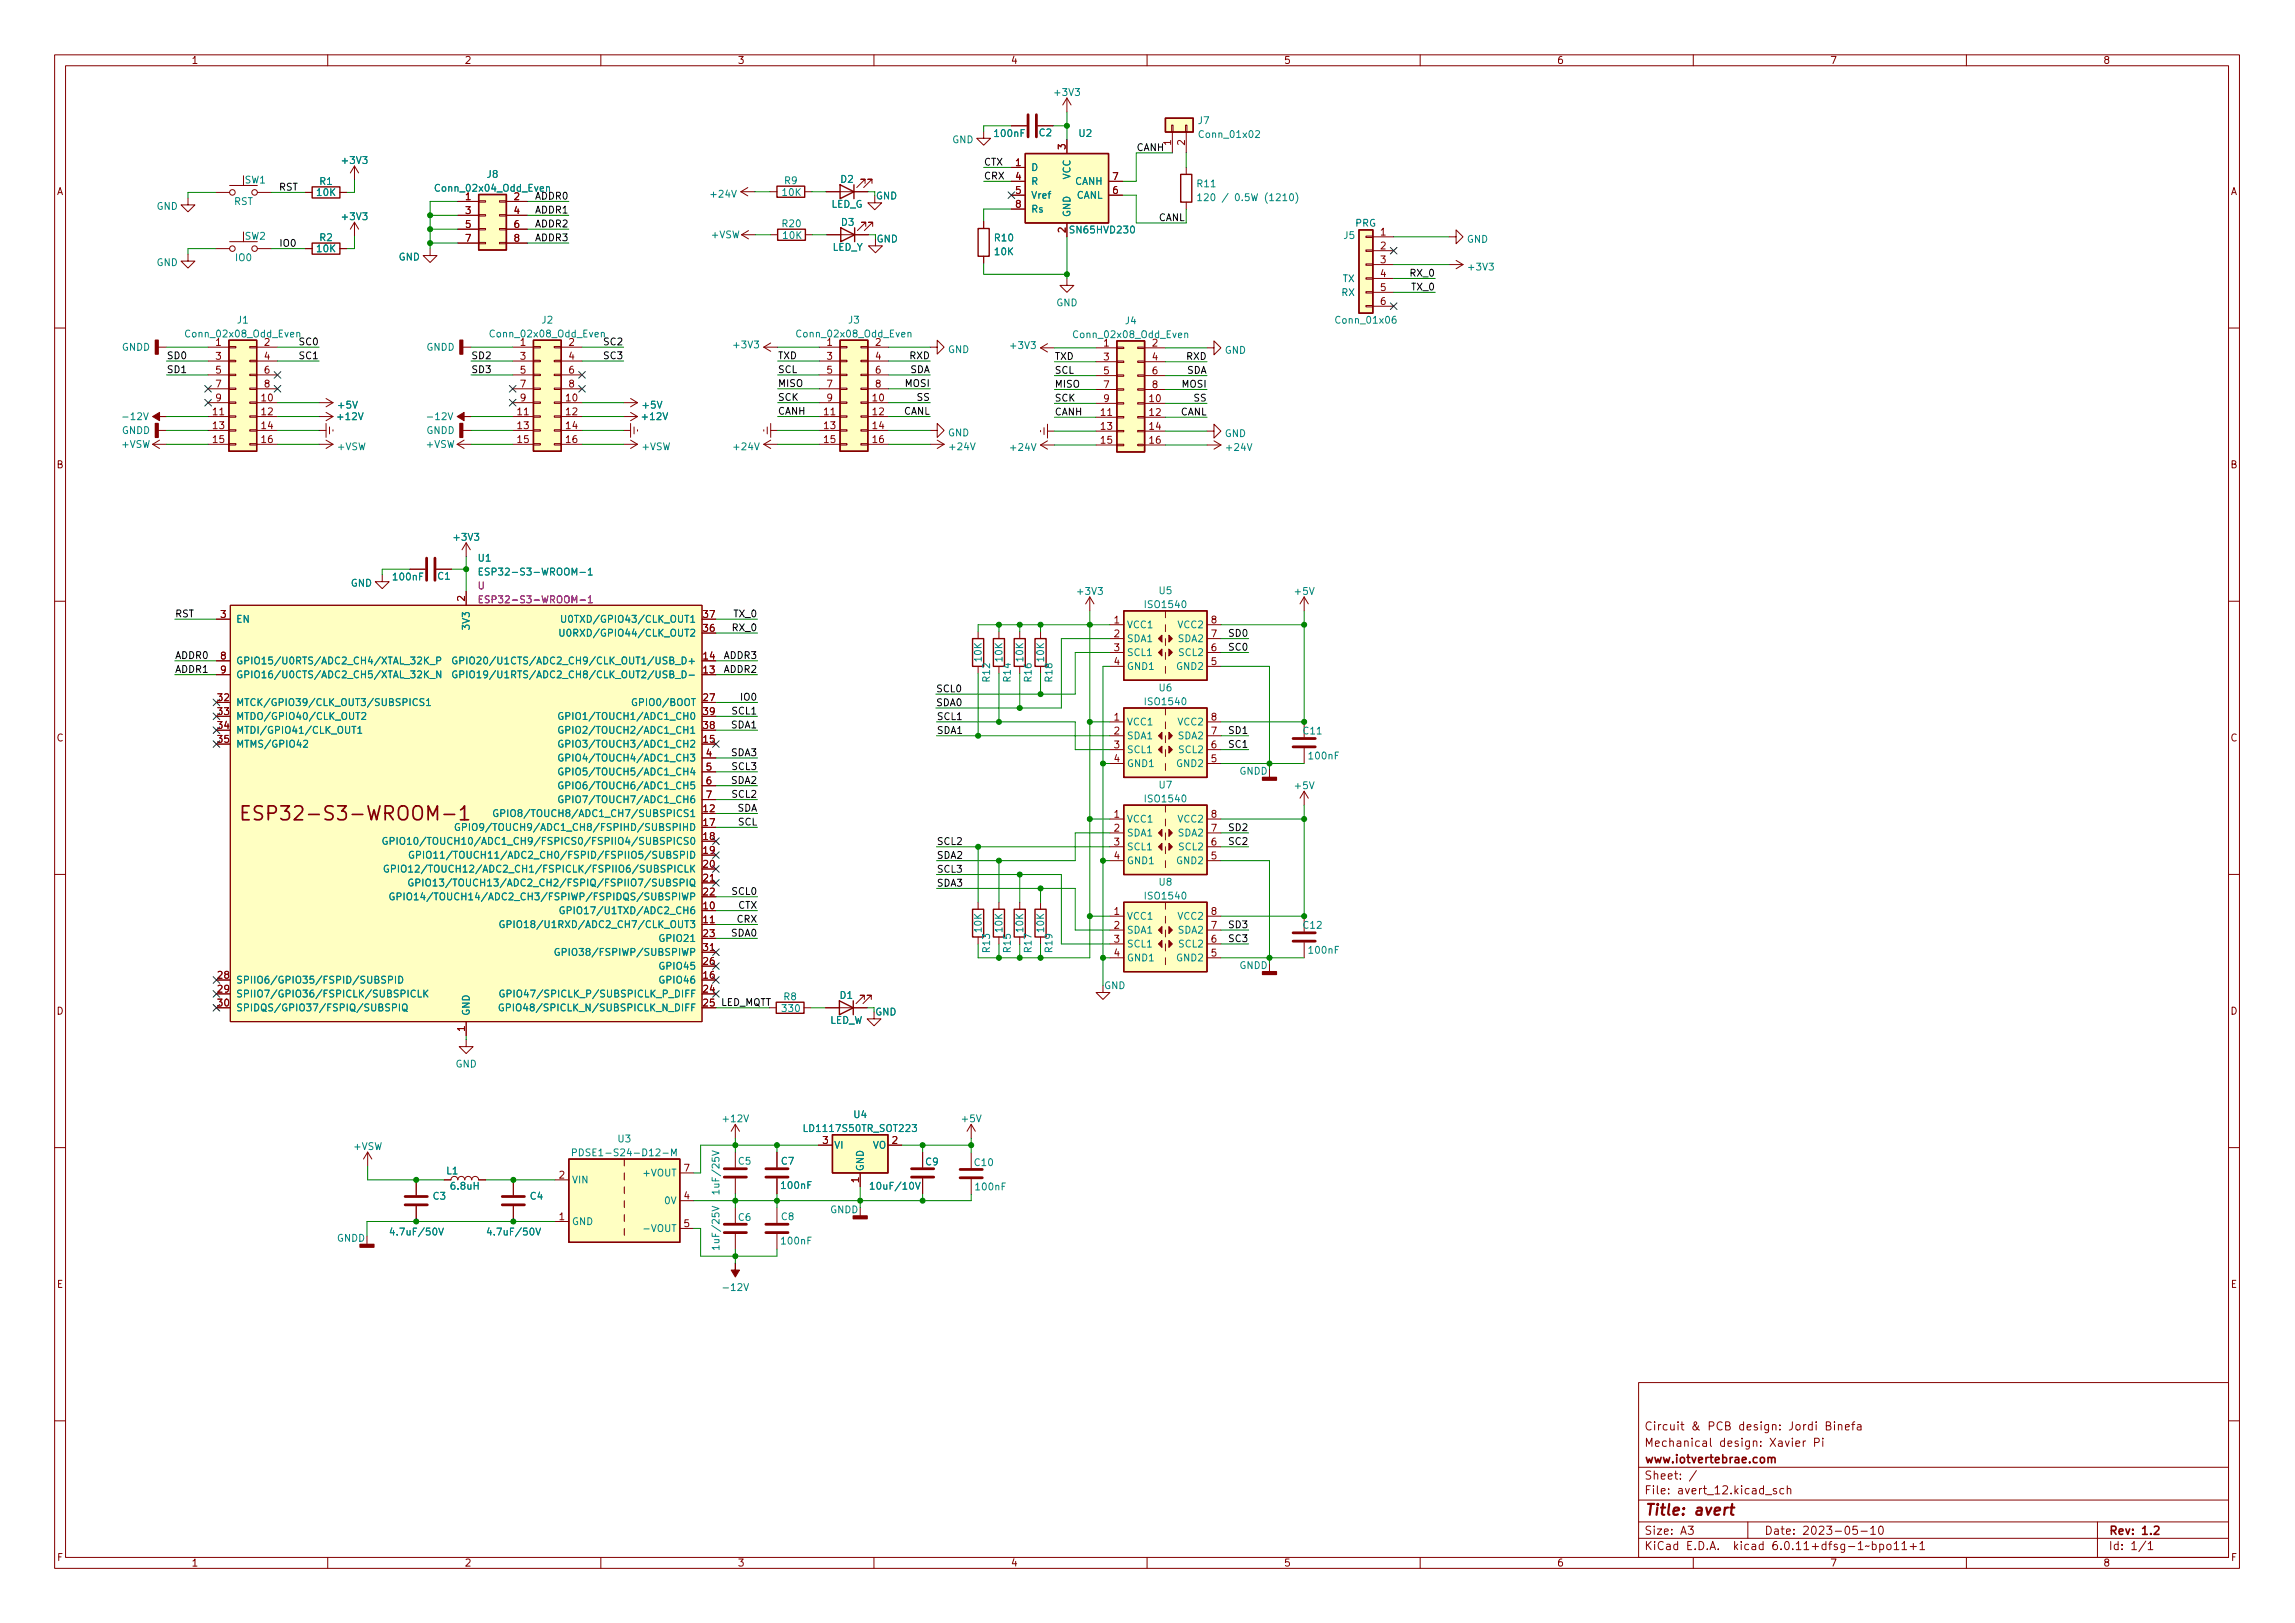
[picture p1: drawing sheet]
<svg xmlns="http://www.w3.org/2000/svg" width="420mm" height="297mm" viewBox="0 0 420 297" stroke-linecap="round" stroke-linejoin="round" font-family="sans-serif">
<defs><g id="words">
<text font-size="3.5" fill="#840000" x="43.6" y="150.9">ESP32-S3-WROOM-1</text>
<g font-size="2.8" fill="#840000">
<text x="301" y="277.9">Title:</text>
<text x="310.2" y="277.9">avert</text>
</g>
<g font-size="2.1" fill="#840000">
<text x="301" y="262.2">Circuit</text>
<text x="309.6" y="262.2">&amp;</text>
<text x="312.8" y="262.2">PCB</text>
<text x="318.6" y="262.2">design:</text>
<text x="327.9" y="262.2">Jordi</text>
<text x="334.7" y="262.2">Binefa</text>
<text x="301" y="268.2">www.iotvertebrae.com</text>
<text x="301" y="265.2">Mechanical</text>
<text x="314.8" y="265.2">design:</text>
<text x="324.1" y="265.2">Xavier</text>
<text x="332.2" y="265.2">Pi</text>
<text x="301" y="273.9">File:</text>
<text x="301" y="271.2">Sheet:</text>
<text x="307.4" y="273.9">avert_12.kicad_sch</text>
<text x="301" y="281.3">Size:</text>
<text x="307.6" y="281.3">A3</text>
<text x="323" y="281.3">Date:</text>
<text x="330" y="281.3">2023-05-10</text>
<text x="386" y="281.3">Rev:</text>
<text x="392.1" y="281.3">1.2</text>
<text x="301" y="284.1">KiCad</text>
<text x="308.7" y="284.1">E.D.A.</text>
<text x="317.6" y="284.1">kicad</text>
<text x="324.8" y="284.1">6.0.11+dfsg-1~bpo11+1</text>
<text x="386" y="284.1">Id:</text>
<text x="390.1" y="284.1">1/1</text>
</g>
<g font-size="1.8" fill="#840000">
<text x="35" y="12.1">1</text>
<text x="85" y="12.1">2</text>
<text x="135" y="12.1">3</text>
<text x="185" y="12.1">4</text>
<text x="235" y="12.1">5</text>
<text x="285" y="12.1">6</text>
<text x="335" y="12.1">7</text>
<text x="385" y="12.1">8</text>
<text x="195.1" y="27.5" transform="rotate(-90 195.1 27.5)">3</text>
<text x="214.4" y="26.8" transform="rotate(-90 214.4 26.8)">1</text>
<text x="216.9" y="26.8" transform="rotate(-90 216.9 26.8)">2</text>
<text x="185.8" y="30.4">1</text>
<text x="185.8" y="32.9">4</text>
<text x="185.8" y="35.5">5</text>
<text x="203.5" y="35.5">6</text>
<text x="203.5" y="32.9">7</text>
<text x="10.4" y="36.1">A</text>
<text x="85" y="36.6">1</text>
<text x="85" y="39.2">3</text>
<text x="85" y="41.7">5</text>
<text x="93.9" y="36.6">2</text>
<text x="93.9" y="39.2">4</text>
<text x="93.9" y="41.7">6</text>
<text x="185.8" y="38">8</text>
<text x="408.4" y="36.1">A</text>
<text x="85" y="44.2">7</text>
<text x="93.9" y="44.2">8</text>
<text x="195.1" y="42.8" transform="rotate(-90 195.1 42.8)">2</text>
<text x="252.6" y="43.1">1</text>
<text x="252.6" y="45.6">2</text>
<text x="252.6" y="48.2">3</text>
<text x="252.6" y="50.7">4</text>
<text x="252.6" y="53.2">5</text>
<text x="252.6" y="55.8">6</text>
<text x="39.3" y="63.3">1</text>
<text x="39.3" y="65.8">3</text>
<text x="48.2" y="63.3">2</text>
<text x="48.2" y="65.8">4</text>
<text x="95.1" y="63.3">1</text>
<text x="95.1" y="65.8">3</text>
<text x="104" y="63.3">2</text>
<text x="104" y="65.8">4</text>
<text x="151.2" y="63.3">1</text>
<text x="151.2" y="65.8">3</text>
<text x="160.1" y="63.3">2</text>
<text x="160.1" y="65.8">4</text>
<text x="201.9" y="63.4">1</text>
<text x="201.9" y="65.9">3</text>
<text x="210.8" y="63.4">2</text>
<text x="210.8" y="65.9">4</text>
<text x="39.3" y="68.4">5</text>
<text x="39.3" y="70.9">7</text>
<text x="48.2" y="68.4">6</text>
<text x="48.2" y="70.9">8</text>
<text x="95.1" y="68.4">5</text>
<text x="95.1" y="70.9">7</text>
<text x="104" y="68.4">6</text>
<text x="104" y="70.9">8</text>
<text x="151.2" y="68.4">5</text>
<text x="151.2" y="70.9">7</text>
<text x="160.1" y="68.4">6</text>
<text x="160.1" y="70.9">8</text>
<text x="201.9" y="68.5">5</text>
<text x="201.9" y="71">7</text>
<text x="210.8" y="68.5">6</text>
<text x="210.8" y="71">8</text>
<text x="38.7" y="76">11</text>
<text x="39.3" y="73.4">9</text>
<text x="47.6" y="73.4">10</text>
<text x="47.6" y="76">12</text>
<text x="94.5" y="76">11</text>
<text x="95.1" y="73.4">9</text>
<text x="103.4" y="73.4">10</text>
<text x="103.4" y="76">12</text>
<text x="150.6" y="76">11</text>
<text x="151.2" y="73.4">9</text>
<text x="159.5" y="73.4">10</text>
<text x="159.5" y="76">12</text>
<text x="201.3" y="76.1">11</text>
<text x="201.9" y="73.6">9</text>
<text x="210.2" y="73.6">10</text>
<text x="210.2" y="76.1">12</text>
<text x="38.7" y="78.5">13</text>
<text x="38.7" y="81.1">15</text>
<text x="47.6" y="78.5">14</text>
<text x="47.6" y="81.1">16</text>
<text x="94.5" y="78.5">13</text>
<text x="94.5" y="81.1">15</text>
<text x="103.4" y="78.5">14</text>
<text x="103.4" y="81.1">16</text>
<text x="150.6" y="78.5">13</text>
<text x="150.6" y="81.1">15</text>
<text x="159.5" y="78.5">14</text>
<text x="159.5" y="81.1">16</text>
<text x="201.3" y="78.6">13</text>
<text x="201.3" y="81.2">15</text>
<text x="210.2" y="78.6">14</text>
<text x="210.2" y="81.2">16</text>
<text x="10.3" y="86.1">B</text>
<text x="408.3" y="86.1">B</text>
<text x="40.2" y="113.1">3</text>
<text x="85.1" y="110.2" transform="rotate(-90 85.1 110.2)">2</text>
<text x="128.5" y="113.1">37</text>
<text x="128.5" y="115.6">36</text>
<text x="203.8" y="114.1">1</text>
<text x="203.8" y="116.6">2</text>
<text x="203.8" y="119.2">3</text>
<text x="221.6" y="119.2">6</text>
<text x="221.6" y="116.6">7</text>
<text x="221.6" y="114.1">8</text>
<text x="40.2" y="120.7">8</text>
<text x="40.2" y="123.2">9</text>
<text x="128.5" y="123.2">13</text>
<text x="128.5" y="120.7">14</text>
<text x="203.8" y="121.7">4</text>
<text x="221.6" y="121.7">5</text>
<text x="39.6" y="128.3">32</text>
<text x="39.6" y="130.8">33</text>
<text x="128.5" y="128.3">27</text>
<text x="128.5" y="130.8">39</text>
<text x="203.8" y="131.9">1</text>
<text x="221.6" y="131.9">8</text>
<text x="10.3" y="136.1">C</text>
<text x="39.6" y="133.4">34</text>
<text x="39.6" y="135.9">35</text>
<text x="128.5" y="135.9">15</text>
<text x="128.5" y="133.4">38</text>
<text x="203.8" y="134.4">2</text>
<text x="203.8" y="136.9">3</text>
<text x="221.6" y="136.9">6</text>
<text x="221.6" y="134.4">7</text>
<text x="408.3" y="136.1">C</text>
<text x="129.1" y="138.5">4</text>
<text x="129.1" y="141">5</text>
<text x="129.1" y="143.5">6</text>
<text x="203.8" y="139.5">4</text>
<text x="221.6" y="139.5">5</text>
<text x="128.5" y="148.6">12</text>
<text x="129.1" y="146.1">7</text>
<text x="203.8" y="149.6">1</text>
<text x="221.6" y="149.6">8</text>
<text x="128.5" y="151.2">17</text>
<text x="128.5" y="153.7">18</text>
<text x="203.8" y="152.2">2</text>
<text x="203.8" y="154.7">3</text>
<text x="221.6" y="154.7">6</text>
<text x="221.6" y="152.2">7</text>
<text x="128.5" y="156.2">19</text>
<text x="128.5" y="158.8">20</text>
<text x="128.5" y="161.3">21</text>
<text x="203.8" y="157.3">4</text>
<text x="221.6" y="157.3">5</text>
<text x="128.5" y="166.4">10</text>
<text x="128.5" y="163.9">22</text>
<text x="203.8" y="167.4">1</text>
<text x="221.6" y="167.4">8</text>
<text x="128.5" y="168.9">11</text>
<text x="128.5" y="171.5">23</text>
<text x="203.8" y="170">2</text>
<text x="203.8" y="172.5">3</text>
<text x="221.6" y="172.5">6</text>
<text x="221.6" y="170">7</text>
<text x="39.6" y="179.1">28</text>
<text x="128.5" y="179.1">16</text>
<text x="128.5" y="176.6">26</text>
<text x="128.5" y="174">31</text>
<text x="203.8" y="175">4</text>
<text x="221.6" y="175">5</text>
<text x="39.6" y="181.6">29</text>
<text x="39.6" y="184.2">30</text>
<text x="128.5" y="181.6">24</text>
<text x="128.5" y="184.2">25</text>
<text x="10.3" y="186.1">D</text>
<text x="85.1" y="188.9" transform="rotate(-90 85.1 188.9)">1</text>
<text x="408.3" y="186.1">D</text>
<text x="150.4" y="209.3">3</text>
<text x="163.1" y="209.3">2</text>
<text x="102.2" y="215.7">2</text>
<text x="125" y="214.4">7</text>
<text x="125" y="219.5">4</text>
<text x="157.2" y="216.6" transform="rotate(-90 157.2 216.6)">1</text>
<text x="102.2" y="223.3">1</text>
<text x="125" y="224.6">5</text>
<text x="10.3" y="236.1">E</text>
<text x="408.3" y="236.1">E</text>
<text x="10.4" y="286.1">F</text>
<text x="35" y="287.1">1</text>
<text x="85" y="287.1">2</text>
<text x="135" y="287.1">3</text>
<text x="185" y="287.1">4</text>
<text x="235" y="287.1">5</text>
<text x="285" y="287.1">6</text>
<text x="335" y="287.1">7</text>
<text x="385" y="287.1">8</text>
<text x="408.4" y="286.1">F</text>
</g>
<g font-size="1.8" fill="#008484">
<text x="192.7" y="17.9">+3V3</text>
<text x="219.2" y="23.1">J7</text>
<text x="174.3" y="26.6">GND</text>
<text x="181.8" y="25.4">100nF</text>
<text x="190.1" y="25.3">C2</text>
<text x="197.3" y="25.4">U2</text>
<text x="219.2" y="25.6">Conn_01x02</text>
<text x="44.7" y="34">SW1</text>
<text x="58.4" y="34.2">R1</text>
<text x="62.3" y="30.4">+3V3</text>
<text x="79.4" y="35.5">Conn_02x04_Odd_Even</text>
<text x="89" y="32.9">J8</text>
<text x="143.5" y="34.1">R9</text>
<text x="153.8" y="33.8">D2</text>
<text x="188.7" y="31.7">D</text>
<text x="188.7" y="34.2">R</text>
<text x="196.3" y="32.9" transform="rotate(-90 196.3 32.9)">VCC</text>
<text x="196.8" y="34.2">CANH</text>
<text x="219" y="34.6">R11</text>
<text x="28.6" y="38.8">GND</text>
<text x="42.8" y="37.9">RST</text>
<text x="57.8" y="36.2">10K</text>
<text x="62.3" y="40.7">+3V3</text>
<text x="129.8" y="36.5">+24V</text>
<text x="143" y="42">R20</text>
<text x="143" y="36.2">10K</text>
<text x="152.1" y="38.4">LED_G</text>
<text x="153.9" y="41.7">D3</text>
<text x="160.3" y="36.9">GND</text>
<text x="188.7" y="36.7">Vref</text>
<text x="188.7" y="39.3">Rs</text>
<text x="196.3" y="39.8" transform="rotate(-90 196.3 39.8)">GND</text>
<text x="197.1" y="36.7">CANL</text>
<text x="219" y="37.2">120</text>
<text x="223.7" y="37.2">/</text>
<text x="226.2" y="37.2">0.5W</text>
<text x="231.7" y="37.2">(1210)</text>
<text x="44.7" y="44.2">SW2</text>
<text x="57.8" y="46.5">10K</text>
<text x="58.4" y="44.5">R2</text>
<text x="130.1" y="44">+VSW</text>
<text x="143.1" y="44.1">10K</text>
<text x="152.4" y="46.3">LED_Y</text>
<text x="160.4" y="44.7">GND</text>
<text x="181.9" y="44.5">R10</text>
<text x="181.9" y="47.1">10K</text>
<text x="195.6" y="43.1">SN65HVD230</text>
<text x="245.9" y="44.1">J5</text>
<text x="268.5" y="44.8">GND</text>
<text x="28.6" y="49.1">GND</text>
<text x="42.9" y="48.2">IO0</text>
<text x="72.9" y="48">GND</text>
<text x="268.5" y="49.9">+3V3</text>
<text x="43.3" y="59.6">J1</text>
<text x="99" y="59.6">J2</text>
<text x="155.2" y="59.6">J3</text>
<text x="193.3" y="56.4">GND</text>
<text x="205.8" y="59.7">J4</text>
<text x="244.2" y="59.6">Conn_01x06</text>
<text x="22.2" y="64.6">GNDD</text>
<text x="33.6" y="62.1">Conn_02x08_Odd_Even</text>
<text x="78" y="64.6">GNDD</text>
<text x="89.4" y="62.1">Conn_02x08_Odd_Even</text>
<text x="134" y="64.1">+3V3</text>
<text x="145.5" y="62.1">Conn_02x08_Odd_Even</text>
<text x="173.5" y="65">GND</text>
<text x="184.6" y="64.3">+3V3</text>
<text x="196.2" y="62.3">Conn_02x08_Odd_Even</text>
<text x="224.2" y="65.1">GND</text>
<text x="22.1" y="77.3">-12V</text>
<text x="61.4" y="77.3">+12V</text>
<text x="61.6" y="75.2">+5V</text>
<text x="77.9" y="77.3">-12V</text>
<text x="117.2" y="77.3">+12V</text>
<text x="117.4" y="75.2">+5V</text>
<text x="22.1" y="82.3">+VSW</text>
<text x="22.2" y="79.8">GNDD</text>
<text x="61.6" y="82.8">+VSW</text>
<text x="77.9" y="82.3">+VSW</text>
<text x="78" y="79.8">GNDD</text>
<text x="117.4" y="82.8">+VSW</text>
<text x="134" y="82.8">+24V</text>
<text x="173.5" y="80.2">GND</text>
<text x="173.5" y="82.8">+24V</text>
<text x="184.6" y="82.9">+24V</text>
<text x="224.2" y="82.9">+24V</text>
<text x="224.2" y="80.4">GND</text>
<text x="82.7" y="99.3">+3V3</text>
<text x="64.2" y="107.7">GND</text>
<text x="71.7" y="106.6">100nF</text>
<text x="80" y="106.5">C1</text>
<text x="87.4" y="103.2">U1</text>
<text x="87.4" y="105.7">ESP32-S3-WROOM-1</text>
<text x="196.9" y="109.2">+3V3</text>
<text x="209.3" y="111.7">ISO1540</text>
<text x="212" y="109.1">U5</text>
<text x="236.7" y="109.2">+5V</text>
<text x="43.2" y="114.3">EN</text>
<text x="86.4" y="115.5" transform="rotate(-90 86.4 115.5)">3V3</text>
<text x="102.1" y="116.9">U0RXD/GPIO44/CLK_OUT2</text>
<text x="102.4" y="114.3">U0TXD/GPIO43/CLK_OUT1</text>
<text x="206.2" y="115.4">VCC1</text>
<text x="206.2" y="117.9">SDA1</text>
<text x="215.5" y="115.4">VCC2</text>
<text x="215.5" y="117.9">SDA2</text>
<text x="43.2" y="122">GPIO15/U0RTS/ADC2_CH4/XTAL_32K_P</text>
<text x="43.2" y="124.5">GPIO16/U0CTS/ADC2_CH5/XTAL_32K_N</text>
<text x="82.5" y="124.5">GPIO19/U1RTS/ADC2_CH8/CLK_OUT2/USB_D-</text>
<text x="82.5" y="122">GPIO20/U1CTS/ADC2_CH9/CLK_OUT1/USB_D+</text>
<text x="180.1" y="121.3" transform="rotate(-90 180.1 121.3)">10K</text>
<text x="181.6" y="125" transform="rotate(-90 181.6 125)">R12</text>
<text x="183.9" y="121.3" transform="rotate(-90 183.9 121.3)">10K</text>
<text x="185.4" y="125" transform="rotate(-90 185.4 125)">R14</text>
<text x="187.7" y="121.3" transform="rotate(-90 187.7 121.3)">10K</text>
<text x="189.2" y="125" transform="rotate(-90 189.2 125)">R16</text>
<text x="191.5" y="121.3" transform="rotate(-90 191.5 121.3)">10K</text>
<text x="193" y="125" transform="rotate(-90 193 125)">R18</text>
<text x="206.2" y="120.4">SCL1</text>
<text x="206.2" y="123">GND1</text>
<text x="215.2" y="123">GND2</text>
<text x="215.6" y="120.4">SCL2</text>
<text x="43.2" y="129.6">MTCK/GPIO39/CLK_OUT3/SUBSPICS1</text>
<text x="115.4" y="129.6">GPIO0/BOOT</text>
<text x="209.3" y="129.4">ISO1540</text>
<text x="212" y="126.9">U6</text>
<text x="43.2" y="132.1">MTDO/GPIO40/CLK_OUT2</text>
<text x="43.2" y="134.7">MTDI/GPIO41/CLK_OUT1</text>
<text x="43.2" y="137.2">MTMS/GPIO42</text>
<text x="102" y="137.2">GPIO3/TOUCH3/ADC1_CH2</text>
<text x="102" y="134.7">GPIO2/TOUCH2/ADC1_CH1</text>
<text x="102" y="132.1">GPIO1/TOUCH1/ADC1_CH0</text>
<text x="206.2" y="133.1">VCC1</text>
<text x="206.2" y="135.7">SDA1</text>
<text x="215.5" y="133.1">VCC2</text>
<text x="215.5" y="135.7">SDA2</text>
<text x="238.4" y="134.8">C11</text>
<text x="102" y="139.7">GPIO4/TOUCH4/ADC1_CH3</text>
<text x="102" y="142.3">GPIO5/TOUCH5/ADC1_CH4</text>
<text x="206.2" y="138.2">SCL1</text>
<text x="206.2" y="140.8">GND1</text>
<text x="215.2" y="140.8">GND2</text>
<text x="215.6" y="138.2">SCL2</text>
<text x="226.8" y="142.2">GNDD</text>
<text x="239.3" y="139.4">100nF</text>
<text x="90" y="149.9">GPIO8/TOUCH8/ADC1_CH7/SUBSPICS1</text>
<text x="102" y="144.8">GPIO6/TOUCH6/ADC1_CH5</text>
<text x="102" y="147.4">GPIO7/TOUCH7/ADC1_CH6</text>
<text x="209.3" y="147.2">ISO1540</text>
<text x="212" y="144.7">U7</text>
<text x="236.7" y="144.8">+5V</text>
<text x="69.8" y="155">GPIO10/TOUCH10/ADC1_CH9/FSPICS0/FSPIIO4/SUBSPICS0</text>
<text x="83" y="152.4">GPIO9/TOUCH9/ADC1_CH8/FSPIHD/SUBSPIHD</text>
<text x="206.2" y="150.9">VCC1</text>
<text x="206.2" y="153.5">SDA1</text>
<text x="206.2" y="156">SCL1</text>
<text x="215.5" y="150.9">VCC2</text>
<text x="215.5" y="153.5">SDA2</text>
<text x="215.6" y="156">SCL2</text>
<text x="70" y="160.1">GPIO12/TOUCH12/ADC2_CH1/FSPICLK/FSPIIO6/SUBSPICLK</text>
<text x="74.6" y="157.5">GPIO11/TOUCH11/ADC2_CH0/FSPID/FSPIIO5/SUBSPID</text>
<text x="206.2" y="158.5">GND1</text>
<text x="215.2" y="158.5">GND2</text>
<text x="71.1" y="165.1">GPIO14/TOUCH14/ADC2_CH3/FSPIWP/FSPIDQS/SUBSPIWP</text>
<text x="74.5" y="162.6">GPIO13/TOUCH13/ADC2_CH2/FSPIQ/FSPIIO7/SUBSPIQ</text>
<text x="102.2" y="167.7">GPIO17/U1TXD/ADC2_CH6</text>
<text x="209.3" y="165">ISO1540</text>
<text x="212" y="162.5">U8</text>
<text x="91.2" y="170.2">GPIO18/U1RXD/ADC2_CH7/CLK_OUT3</text>
<text x="120.5" y="172.8">GPIO21</text>
<text x="180.1" y="170.8" transform="rotate(-90 180.1 170.8)">10K</text>
<text x="183.9" y="170.8" transform="rotate(-90 183.9 170.8)">10K</text>
<text x="187.7" y="170.8" transform="rotate(-90 187.7 170.8)">10K</text>
<text x="191.5" y="170.8" transform="rotate(-90 191.5 170.8)">10K</text>
<text x="206.2" y="168.7">VCC1</text>
<text x="206.2" y="171.2">SDA1</text>
<text x="206.2" y="173.8">SCL1</text>
<text x="215.5" y="168.7">VCC2</text>
<text x="215.5" y="171.2">SDA2</text>
<text x="215.6" y="173.8">SCL2</text>
<text x="238.4" y="170.4">C12</text>
<text x="101.3" y="175.3">GPIO38/FSPIWP/SUBSPIWP</text>
<text x="120.5" y="177.8">GPIO45</text>
<text x="181.6" y="174.5" transform="rotate(-90 181.6 174.5)">R13</text>
<text x="185.4" y="174.5" transform="rotate(-90 185.4 174.5)">R15</text>
<text x="189.2" y="174.5" transform="rotate(-90 189.2 174.5)">R17</text>
<text x="193" y="174.5" transform="rotate(-90 193 174.5)">R19</text>
<text x="206.2" y="176.3">GND1</text>
<text x="215.2" y="176.3">GND2</text>
<text x="226.8" y="177.7">GNDD</text>
<text x="239.3" y="174.9">100nF</text>
<text x="43.2" y="180.4">SPIIO6/GPIO35/FSPID/SUBSPID</text>
<text x="43.2" y="182.9">SPIIO7/GPIO36/FSPICLK/SUBSPICLK</text>
<text x="43.2" y="185.5">SPIDQS/GPIO37/FSPIQ/SUBSPIQ</text>
<text x="86.4" y="186" transform="rotate(-90 86.4 186)">GND</text>
<text x="91.1" y="185.5">GPIO48/SPICLK_N/SUBSPICLK_N_DIFF</text>
<text x="91.2" y="182.9">GPIO47/SPICLK_P/SUBSPICLK_P_DIFF</text>
<text x="120.5" y="180.4">GPIO46</text>
<text x="142.9" y="185.6">330</text>
<text x="143.3" y="183.4">R8</text>
<text x="153.6" y="183.2">D1</text>
<text x="202.1" y="181.4">GND</text>
<text x="151.9" y="187.7">LED_W</text>
<text x="160.2" y="186.2">GND</text>
<text x="83.3" y="195.7">GND</text>
<text x="113" y="209.4">U3</text>
<text x="132" y="205.8">+12V</text>
<text x="146.9" y="207.5">LD1117S50TR_SOT223</text>
<text x="156.1" y="205">U4</text>
<text x="175.8" y="205.8">+5V</text>
<text x="64.6" y="210.8">+VSW</text>
<text x="81.6" y="215.3">L1</text>
<text x="104.4" y="212">PDSE1-S24-D12-M</text>
<text x="117.5" y="215.7">+VOUT</text>
<text x="135" y="213.5">C5</text>
<text x="142.9" y="213.5">C7</text>
<text x="152.7" y="210.6">VI</text>
<text x="158.5" y="214.4" transform="rotate(-90 158.5 214.4)">GND</text>
<text x="159.7" y="210.6">VO</text>
<text x="169.3" y="213.7">C9</text>
<text x="178.2" y="213.8">C10</text>
<text x="79.1" y="219.9">C3</text>
<text x="82.3" y="218.1">6.8uH</text>
<text x="96.9" y="219.9">C4</text>
<text x="104.6" y="217">VIN</text>
<text x="121.5" y="220.8">0V</text>
<text x="132.1" y="218.9" transform="rotate(-90 132.1 218.9)">1uF/25V</text>
<text x="142.8" y="218">100nF</text>
<text x="159" y="218.1">10uF/10V</text>
<text x="178.3" y="218.2">100nF</text>
<text x="61.6" y="227.6">GNDD</text>
<text x="71.1" y="226.5">4.7uF/50V</text>
<text x="88.9" y="226.5">4.7uF/50V</text>
<text x="104.6" y="224.6">GND</text>
<text x="117.5" y="225.8">-VOUT</text>
<text x="135" y="223.8">C6</text>
<text x="142.9" y="223.7">C8</text>
<text x="151.9" y="222.4">GNDD</text>
<text x="132.1" y="229" transform="rotate(-90 132.1 229)">1uF/25V</text>
<text x="142.8" y="228.1">100nF</text>
<text x="132" y="236.6">-12V</text>
</g>
<g font-size="1.8">
<text x="208" y="27.6">CANH</text>
<text x="51" y="34.9">RST</text>
<text x="180.1" y="32.8">CRX</text>
<text x="180.1" y="30.3">CTX</text>
<text x="97.9" y="36.5">ADDR0</text>
<text x="97.9" y="41.6">ADDR2</text>
<text x="97.9" y="39.1">ADDR1</text>
<text x="212.1" y="40.5">CANL</text>
<text x="51.1" y="45.2">IO0</text>
<text x="97.9" y="44.1">ADDR3</text>
<text x="258" y="50.6">RX_0</text>
<text x="258.3" y="53.2">TX_0</text>
<text x="30.5" y="65.7">SD0</text>
<text x="54.6" y="63.2">SC0</text>
<text x="54.6" y="65.7">SC1</text>
<text x="86.2" y="65.7">SD2</text>
<text x="110.3" y="63.2">SC2</text>
<text x="110.3" y="65.7">SC3</text>
<text x="142.4" y="65.7">TXD</text>
<text x="166.4" y="65.7">RXD</text>
<text x="193" y="65.9">TXD</text>
<text x="217.1" y="65.9">RXD</text>
<text x="30.5" y="68.3">SD1</text>
<text x="86.2" y="68.3">SD3</text>
<text x="142.4" y="68.3">SCL</text>
<text x="142.4" y="70.8">MISO</text>
<text x="165.6" y="70.8">MOSI</text>
<text x="166.6" y="68.3">SDA</text>
<text x="193" y="70.9">MISO</text>
<text x="193" y="68.4">SCL</text>
<text x="216.2" y="70.9">MOSI</text>
<text x="217.3" y="68.4">SDA</text>
<text x="142.4" y="73.3">SCK</text>
<text x="142.4" y="75.9">CANH</text>
<text x="165.4" y="75.9">CANL</text>
<text x="167.7" y="73.3">SS</text>
<text x="193" y="73.5">SCK</text>
<text x="193" y="76">CANH</text>
<text x="216.1" y="76">CANL</text>
<text x="218.4" y="73.5">SS</text>
<text x="32" y="113">RST</text>
<text x="134.2" y="113">TX_0</text>
<text x="133.9" y="115.5">RX_0</text>
<text x="224.8" y="116.5">SD0</text>
<text x="224.8" y="119.1">SC0</text>
<text x="32" y="120.6">ADDR0</text>
<text x="32" y="123.1">ADDR1</text>
<text x="132.4" y="120.6">ADDR3</text>
<text x="132.4" y="123.1">ADDR2</text>
<text x="133.8" y="130.8">SCL1</text>
<text x="135.4" y="128.2">IO0</text>
<text x="171.3" y="126.7">SCL0</text>
<text x="171.3" y="129.2">SDA0</text>
<text x="171.4" y="131.8">SCL1</text>
<text x="133.8" y="133.3">SDA1</text>
<text x="171.4" y="134.3">SDA1</text>
<text x="224.8" y="134.3">SD1</text>
<text x="224.8" y="136.8">SC1</text>
<text x="133.8" y="138.4">SDA3</text>
<text x="133.8" y="143.5">SDA2</text>
<text x="133.8" y="140.9">SCL3</text>
<text x="133.8" y="146">SCL2</text>
<text x="135" y="148.5">SDA</text>
<text x="135" y="151.1">SCL</text>
<text x="171.4" y="154.6">SCL2</text>
<text x="224.8" y="154.6">SC2</text>
<text x="224.8" y="152.1">SD2</text>
<text x="171.4" y="157.2">SDA2</text>
<text x="171.4" y="159.7">SCL3</text>
<text x="133.8" y="163.8">SCL0</text>
<text x="135.1" y="166.3">CTX</text>
<text x="171.4" y="162.2">SDA3</text>
<text x="133.8" y="171.4">SDA0</text>
<text x="134.8" y="168.9">CRX</text>
<text x="224.8" y="169.9">SD3</text>
<text x="224.8" y="172.4">SC3</text>
<text x="132" y="184.1">LED_MQTT</text>
</g>
<g font-size="1.8" fill="#0000c2">
<text x="248" y="41.5">PRG</text>
<text x="245.7" y="51.6">TX</text>
<text x="245.5" y="54.2">RX</text>
</g>
<g font-size="1.8" fill="#840084">
<text x="87.4" y="108.2">U</text>
<text x="87.4" y="110.8">ESP32-S3-WROOM-1</text>
</g>
</g></defs>
<g fill="none" stroke="#840000" stroke-width=".18">
<path d="M10 10h400v277h-400zM12 12h396v273h-396zM60 10v2M110 10v2M160 10v2M195.3 17.9l-.7 1.3M195.3 17.9v2.6M195.3 17.9l.8 1.3M210 10v2M260 10v2M310 10v2M360 10v2"/>
<path d="M34.4 36.2v1.3h1.3l-1.3 1.3-1.3-1.3h1.3M39.5 35.2h2.5M42 33.9h5.1M47.1 35.2h2.6M55.9 35.2h1.2M62.2 35.2h1.3M64.9 30.4l-.8 1.3M64.9 30.4v2.5M64.9 30.4l.8 1.3M83.8 36.9h3.8M83.8 39.4h3.8M87.6 39.3h1.3v.2h-1.3z"/>
<path d="M87.6 36.7h1.3v.3h-1.3zM91.4 39.3h1.3v.2h-1.3zM91.4 36.7h1.3v.3h-1.3zM92.7 36.9h3.8M92.7 39.4h3.8M135.6 35.1l1.3 .8M135.6 35.1h2.6M136.9 34.3l-1.3 .8M141 35.1h1.2M147.3 35.1h1.3M151.3 35.1h7.6M158.4 33.6v-.8h-.8h.8l-1.6 1.5"/>
<path d="M159.6 33.6v-.8h-.7h.7l-1.5 1.5M160.1 35.9v1.2h1.3l-1.3 1.3-1.2-1.3h1.2M180.1 24v1.3h1.3l-1.3 1.3-1.3-1.3h1.3M185.2 23h2.8M185.2 30.6h2.5M185.2 33.2h2.5M185.2 35.7h2.5M185.2 38.3h2.5M190 23h2.8M195.3 25.6v2.5M202.9 33.2h2.6M202.9 35.7h2.6"/>
<path d="M214.5 22.9h.3v1.3h-.3zM214.6 24.2v3.8M217 22.9h.3v1.3h-.3zM217.2 24.2v3.8M217.2 30.6v1.3M217.2 37v1.3M34.4 46.5v1.3h1.3l-1.3 1.3-1.3-1.3h1.3M39.5 45.5h2.5M42 44.2h5.1M47.1 45.5h2.6M55.9 45.5h1.2M62.2 45.5h1.3"/>
<path d="M64.9 40.7v2.5M64.9 40.7l-.8 1.2M64.9 40.7l.8 1.2M78.7 45.5v1.3h1.3l-1.3 1.2-1.2-1.2h1.2M83.8 41.9h3.8M83.8 44.5h3.8M87.6 44.4h1.3v.2h-1.3zM87.6 41.8h1.3v.3h-1.3zM91.4 44.4h1.3v.2h-1.3zM91.4 41.8h1.3v.3h-1.3zM92.7 41.9h3.8M92.7 44.5h3.8"/>
<path d="M135.8 43l1.2 .7M135.8 43h2.5M137 42.2l-1.2 .8M141.1 43h1.3M147.4 43h1.3M151.4 43h7.6M158.5 41.4v-.7h-.8h.8l-1.5 1.5M159.8 41.4v-.7h-.8h.8l-1.6 1.5M160.3 43.7v1.3h1.2l-1.2 1.3-1.3-1.3h1.3M180.1 40.5v1.3M180.1 46.9v1.3M195.3 51v1.2h1.3l-1.3 1.3-1.2-1.3h1.2"/>
<path d="M195.3 40.8v2.5M250.1 55.9h1.2v.3h-1.2zM250.1 53.4h1.2v.2h-1.2zM250.1 50.8h1.2v.3h-1.2zM250.1 48.3h1.2v.3h-1.2zM250.1 45.8h1.2v.2h-1.2zM250.1 43.2h1.2v.3h-1.2zM251.3 43.3h3.8M251.3 45.9h3.8M251.3 48.4h3.8M251.3 51h3.8M251.3 53.5h3.8"/>
<path d="M251.3 56h3.8M265.3 43.3h1.3v-1.2l1.2 1.2-1.2 1.3v-1.3M265.3 48.4h2.5M266.6 47.7l1.2 .7M267.8 48.4l-1.2 .8M10 60h2M29 63.5h1.5M29 78.8h1.5M38.1 63.5h3.8M38.1 73.7h3.8M38.1 76.2h3.8M38.1 78.8h3.8"/>
<path d="M38.1 66.1h3.8M38.1 68.6h3.8M38.1 71.2h3.8M40.2 75.9h.8M41.9 78.6h1.3v.3h-1.3zM41.9 76.1h1.3v.3h-1.3zM41.9 73.6h1.3v.2h-1.3zM41.9 71h1.3v.3h-1.3zM41.9 68.5h1.3v.2h-1.3zM41.9 65.9h1.3v.3h-1.3zM41.9 63.4h1.3v.3h-1.3zM45.7 78.6h1.3v.3h-1.3z"/>
<path d="M45.7 76.1h1.3v.3h-1.3zM45.7 73.6h1.3v.2h-1.3zM45.7 71h1.3v.3h-1.3zM45.7 68.5h1.3v.2h-1.3zM45.7 65.9h1.3v.3h-1.3zM45.7 63.4h1.3v.3h-1.3zM47 63.5h3.8M47 73.7h3.8M47 76.2h3.8M47 78.8h3.8M47 66.1h3.8M47 68.6h3.8"/>
<path d="M47 71.2h3.8M58.4 73.7h2.6M58.4 76.2h2.6M58.4 78.8h1.3M59.7 75.5l1.3 .7M59.7 77.5v2.5M59.7 72.9l1.3 .8M60.3 78.1v1.3M61 76.2l-1.3 .8M61 78.6v.3M61 73.7l-1.3 .8M84.7 63.5h1.5"/>
<path d="M84.7 78.8h1.5M93.9 63.5h3.8M93.9 73.7h3.8M93.9 76.2h3.8M93.9 78.8h3.8M93.9 66.1h3.8M93.9 68.6h3.8M93.9 71.2h3.8M96 75.9h.7M97.7 78.6h1.2v.3h-1.2zM97.7 76.1h1.2v.3h-1.2zM97.7 73.6h1.2v.2h-1.2z"/>
<path d="M97.7 71h1.2v.3h-1.2zM97.7 68.5h1.2v.2h-1.2zM97.7 65.9h1.2v.3h-1.2zM97.7 63.4h1.2v.3h-1.2zM101.5 78.6h1.2v.3h-1.2zM101.5 76.1h1.2v.3h-1.2zM101.5 73.6h1.2v.2h-1.2zM101.5 71h1.2v.3h-1.2zM101.5 68.5h1.2v.2h-1.2zM101.5 65.9h1.2v.3h-1.2zM101.5 63.4h1.2v.3h-1.2zM102.7 63.5h3.9"/>
<path d="M102.7 73.7h3.9M102.7 76.2h3.9M102.7 78.8h3.9M102.7 66.1h3.9M102.7 68.6h3.9M102.7 71.2h3.9M114.2 73.7h2.5M114.2 76.2h2.5M114.2 78.8h1.2M115.4 75.5l1.3 .7M115.4 77.5v2.5M115.4 72.9l1.3 .8"/>
<path d="M116.1 78.1v1.3M116.7 76.2l-1.3 .8M116.7 78.6v.3M116.7 73.7l-1.3 .8M139.8 63.5h2.6M139.8 63.5l1.3 .8M139.8 78.6v.3M140.5 78.1v1.3M141.1 78.8h1.3M141.1 62.8l-1.3 .7M141.1 77.5v2.5M150 63.5h3.8"/>
<path d="M150 73.7h3.8M150 76.2h3.8M150 78.8h3.8M150 66.1h3.8M150 68.6h3.8M150 71.2h3.8M152.1 75.9h.8M153.8 78.6h1.3v.3h-1.3zM153.8 76.1h1.3v.3h-1.3zM153.8 73.6h1.3v.2h-1.3zM153.8 71h1.3v.3h-1.3zM153.8 68.5h1.3v.2h-1.3z"/>
<path d="M153.8 65.9h1.3v.3h-1.3zM153.8 63.4h1.3v.3h-1.3zM157.6 78.6h1.3v.3h-1.3zM157.6 76.1h1.3v.3h-1.3zM157.6 73.6h1.3v.2h-1.3zM157.6 71h1.3v.3h-1.3zM157.6 68.5h1.3v.2h-1.3zM157.6 65.9h1.3v.3h-1.3zM157.6 63.4h1.3v.3h-1.3zM158.9 63.5h3.8M158.9 73.7h3.8M158.9 76.2h3.8"/>
<path d="M158.9 78.8h3.8M158.9 66.1h3.8M158.9 68.6h3.8M158.9 71.2h3.8M170.3 78.8h1.3v-1.3l1.2 1.3-1.2 1.2v-1.2M170.3 63.5h1.3v-1.2l1.2 1.2-1.2 1.3v-1.3M190.5 78.8v.2M190.5 63.7h2.5M190.5 63.7l1.3 .7M191.1 78.3v1.2M191.8 78.9h1.2M191.8 77.6v2.6"/>
<path d="M191.8 62.9l-1.3 .8M200.7 78.9h3.8M200.7 63.7h3.8M200.7 73.8h3.8M200.7 76.4h3.8M200.7 66.2h3.8M200.7 68.7h3.8M200.7 71.3h3.8M202.8 76h.7M204.5 78.8h1.2v.2h-1.2zM204.5 76.2h1.2v.3h-1.2zM204.5 73.7h1.2v.3h-1.2z"/>
<path d="M204.5 71.2h1.2v.2h-1.2zM204.5 68.6h1.2v.3h-1.2zM204.5 66.1h1.2v.2h-1.2zM204.5 63.5h1.2v.3h-1.2zM208.3 78.8h1.2v.2h-1.2zM208.3 76.2h1.2v.3h-1.2zM208.3 73.7h1.2v.3h-1.2zM208.3 71.2h1.2v.2h-1.2zM208.3 68.6h1.2v.3h-1.2zM208.3 66.1h1.2v.2h-1.2zM208.3 63.5h1.2v.3h-1.2zM209.5 78.9h3.9"/>
<path d="M209.5 63.7h3.9M209.5 73.8h3.9M209.5 76.4h3.9M209.5 66.2h3.9M209.5 68.7h3.9M209.5 71.3h3.9M221 78.9h1.2v-1.3l1.3 1.3-1.3 1.3v-1.3M221 63.7h1.2v-1.3l1.3 1.3-1.3 1.2v-1.2M408 60h2M27.9 81.3h2.6M27.9 81.3l1.3 .8M29.2 80.6l-1.3 .7"/>
<path d="M38.1 81.3h3.8M41.9 81.2h1.3v.2h-1.3zM45.7 81.2h1.3v.2h-1.3zM47 81.3h3.8M58.4 81.3h2.6M59.7 80.6l1.3 .7M61 81.3l-1.3 .8M83.7 81.3h2.5M83.7 81.3l1.3 .8M85 80.6l-1.3 .7M85.3 99.4l-.7 1.2M85.3 99.4v2.5"/>
<path d="M85.3 99.4l.8 1.2M93.9 81.3h3.8M97.7 81.2h1.2v.2h-1.2zM101.5 81.2h1.2v.2h-1.2zM102.7 81.3h3.9M114.2 81.3h2.5M115.4 80.6l1.3 .7M116.7 81.3l-1.3 .8M139.8 81.3h2.6M139.8 81.3l1.3 .8M141.1 80.6l-1.3 .7M150 81.3h3.8"/>
<path d="M153.8 81.2h1.3v.2h-1.3zM157.6 81.2h1.3v.2h-1.3zM158.9 81.3h3.8M170.3 81.3h2.5M171.6 80.6l1.2 .7M172.8 81.3l-1.2 .8M190.5 81.4l1.3 .8M190.5 81.4h2.5M191.8 80.7l-1.3 .7M200.7 81.4h3.8M204.5 81.3h1.2v.3h-1.2zM208.3 81.3h1.2v.3h-1.2z"/>
<path d="M209.5 81.4h3.9M221 81.4h2.5M222.2 80.7l1.3 .7M223.5 81.4l-1.3 .8M10 110h2M39.6 113.3h2.6M42.2 110.8h86.3v76.2h-86.3zM70 105.2v1.3h1.2l-1.2 1.2-1.3-1.2h1.3M75.1 104.2h2.8M79.9 104.2h2.8M85.3 108.2v2.6M128.5 113.3h2.6"/>
<path d="M128.5 115.9h2.6M179.1 115.6v1.3M182.9 115.6v1.3M186.7 115.6v1.3M190.5 115.6v1.3M199.5 109.3l-.7 1.2M199.5 109.3v2.5M199.5 109.3l.8 1.2M203.2 114.3h2.5M203.2 116.9h2.5M203.2 119.4h2.5M213.4 111.8v1.3"/>
<path d="M213.4 114.3v1.3M213.4 116.9v1.2M213.4 119.4v1.3M221 114.3h2.5M221 116.9h2.5M221 119.4h2.5M238.8 109.3v2.5M238.8 109.3l-.8 1.2M238.8 109.3l.7 1.2M408 110h2M39.6 123.5h2.6M39.6 120.9h2.6"/>
<path d="M39.6 136.2h2.6M39.6 128.6h2.6M39.6 131.1h2.6M39.6 133.6h2.6M128.5 123.5h2.6M128.5 120.9h2.6M128.5 136.2h2.6M128.5 128.6h2.6M128.5 131.1h2.6M128.5 133.6h2.6M128.5 138.7h2.6M179.1 122v1.2"/>
<path d="M182.9 122v1.2M186.7 122v1.2M190.5 122v1.2M203.2 132.1h2.5M203.2 134.7h2.5M203.2 137.2h2.5M203.2 139.7h2.5M203.2 122h2.5M213.4 139.7v1.3zM213.4 122v1.2zM213.4 129.6v1.2M213.4 132.1v1.3"/>
<path d="M213.4 134.7v1.2M213.4 137.2v1.3M221 132.1h2.5M221 134.7h2.5M221 137.2h2.5M221 139.7h2.5M221 122h2.5M238.8 132.1v2.8M238.8 136.9v2.8M128.5 148.9h2.6M128.5 151.4h2.6M128.5 154h2.6"/>
<path d="M128.5 156.5h2.6M128.5 159h2.6M128.5 141.3h2.6M128.5 143.8h2.6M128.5 146.3h2.6M203.2 149.9h2.5M203.2 152.4h2.5M203.2 155h2.5M203.2 157.5h2.5M213.4 157.5v1.3zM213.4 147.4v1.2M213.4 149.9v1.3"/>
<path d="M213.4 152.4v1.3M213.4 155v1.2M221 149.9h2.5M221 152.4h2.5M221 155h2.5M221 157.5h2.5M238.8 144.8v2.6M238.8 144.8l-.8 1.3M238.8 144.8l.7 1.3M10 160h2M39.6 179.4h2.6M128.5 166.7h2.6"/>
<path d="M128.5 169.2h2.6M128.5 179.4h2.6M128.5 161.6h2.6M128.5 164.1h2.6M128.5 171.7h2.6M128.5 176.8h2.6M128.5 174.3h2.6M130 168.9h.8M130 161.3h.8M130 174h.8M179.1 165.1v1.3M179.1 171.5v1.3"/>
<path d="M182.9 165.1v1.3M182.9 171.5v1.3M186.7 165.1v1.3M186.7 171.5v1.3M190.5 165.1v1.3M190.5 171.5v1.3M203.2 167.7h2.5M203.2 170.2h2.5M203.2 172.8h2.5M203.2 175.3h2.5M213.4 175.3v1.3zM213.4 165.1v1.3"/>
<path d="M213.4 167.7v1.2M213.4 170.2v1.3M213.4 172.8v1.2M221 167.7h2.5M221 170.2h2.5M221 172.8h2.5M221 175.3h2.5M238.8 167.7v2.8M238.8 172.5v2.8M408 160h2M39.6 184.4h2.6M39.6 181.9h2.6"/>
<path d="M85.3 190.3v1.3h1.3l-1.3 1.2-1.2-1.2h1.2M85.3 187v2.5M128.5 184.4h2.6M128.5 181.9h2.6M140.8 184.4h1.3M147.2 184.4h1.3M151.1 184.4h7.6M158.2 182.9v-.7h-.7h.7l-1.5 1.5M159.5 182.9v-.7h-.8h.8l-1.5 1.5M160 185.2v1.3h1.3l-1.3 1.2-1.3-1.2h1.3M201.9 180.4v1.2h1.3l-1.3 1.3-1.2-1.3h1.2M10 210h2"/>
<path d="M67.3 210.9l-.8 1.2M67.3 210.9v2.5M67.3 210.9l.8 1.2M76.2 215.9v2.8M81.3 215.9h1.2a.64 .64 0 0 1 .7-.6 .64 .64 0 0 1 .6 .6 .64 .64 0 0 1 .7-.6 .64 .64 0 0 1 .6 .6 .64 .64 0 0 1 .6-.6 .64 .64 0 0 1 .7 .6 .64 .64 0 0 1 .6-.6 .64 .64 0 0 1 .6 .6h1.3M94 215.9v2.8M101.6 215.9h2.5M114.3 212.1v1.3M114.3 214.7v1.2M114.3 217.2v1.3M114.3 219.7v1.3M124.5 219.7h2.5"/>
<path d="M124.5 214.7h2.5M134.6 205.8l-.7 1.2M134.6 205.8v2.5M134.6 210.9v2.8M134.6 215.7v2.8M134.6 205.8l.8 1.2M142.2 210.9v2.8M142.2 215.7v2.8M149.9 209.6h2.5M157.5 214.7v2.5M162.6 209.6h2.5M168.9 210.9v2.8"/>
<path d="M168.9 215.7v2.8M177.8 205.8v2.5M177.8 211v2.8M177.8 215.8v2.8M177.8 205.8l-.8 1.2M177.8 205.8l.8 1.2M408 210h2M76.2 220.8v2.8M94 220.8v2.8M101.6 223.6h2.5M114.3 222.3v1.3M114.3 224.8v1.3"/>
<path d="M124.5 224.8h2.5M134.6 221v2.8M134.6 225.8v2.8M142.2 221v2.8M142.2 225.8v2.8M300 253h108v32h-108zM10 260h2M300 278.5h108M300 274.5h108M300 268.5h108M305.5 273.3v.1M305.5 272.5v.1"/>
<path d="M307.6 270.6v.1M307.6 269.8v.1M307.7 260.7h.6M307.9 260.2v1.3l.4 .2M310.6 269.1l-1.3 2M311.8 263.8h.6v.9M312.4 264.1h-.5a.29 .29 0 0 0-.2 .3 .29 .29 0 0 0 .2 .3l.5-.1M313.1 263.2v1.3l.2 .2M320 278.5v3M322.4 264.6v.1M322.4 263.8v.1M325.9 261.6v.1"/>
<path d="M325.9 260.8v.1M326.6 272.5l-.5-.1-.2 .3v.4l.1 .2h.6M327.2 272.6l.2-.2 .4 .1 .1 .9M327.2 271.9v1.5M342.5 279.7l.4-.4v1.5M344.1 279.4l.2-.1a.8 .8 0 0 1 .5 .8 .8 .8 0 0 1-.5 .7 .99 .99 0 0 1-.2-1.4zM384 278.5v6.5M408 260h2M60 285v2M110 285v2M160 285v2M210 285v2"/>
<path d="M260 285v2M300 281.5h108M310 285v2M340.7 280.2h1.2M342.5 280.8h.9M346.8 283.6h.8M348.2 282.5l.4-.4v1.5M348.2 283.6h.9M349.7 283h1.2M350.3 282.5v1.1M351.5 282.5l.4-.4v1.5M351.5 283.6h.9"/>
<path d="M360 285v2M393.3 282.5l.4-.4v1.5M393.3 283.6h.8"/>
<circle cx="42.5" cy="35.2" r=".51"/>
<circle cx="46.6" cy="35.2" r=".51"/>
<circle cx="42.5" cy="45.5" r=".51"/>
<circle cx="46.6" cy="45.5" r=".51"/>
</g>
<path d="M323.7 266.9l.2-.2 .4 .1v.9M324.3 266.9l.2-.2 .4 .1 .1 .9" fill="none" stroke="#840000" stroke-width=".3"/>
<g fill="#ffffc2" stroke="#ffffc2" stroke-width=".18">
<path d="M205.7 165.1h15.3v12.7h-15.3z"/>
<path d="M87.6 35.6h5.1v10.2h-5.1z"/>
<path d="M97.7 62.3h5v20.3h-5z"/>
<path d="M205.7 129.6h15.3v12.7h-15.3z"/>
<path d="M205.7 111.8h15.3v12.7h-15.3z"/>
<path d="M205.7 147.4h15.3v12.7h-15.3z"/>
<path d="M41.9 62.3h5.1v20.3h-5.1z"/>
<path d="M152.4 207.7h10.2v7h-10.2z"/>
<path d="M204.5 62.4h5v20.3h-5z"/>
<path d="M104.1 212.1h20.4v15.3h-20.4z"/>
<path d="M42.2 110.8h86.3v76.2h-86.3z"/>
<path d="M187.7 28.1h15.2v12.7h-15.2z"/>
<path d="M248.8 42.1h2.5v15.2h-2.5z"/>
<path d="M213.4 21.6h5v2.6h-5z"/>
<path d="M153.8 62.3h5.1v20.3h-5.1z"/>
</g>
<g fill="none" stroke="#840000" stroke-width=".25">
<path d="M57.1 34.2h5.1v2h-5.1zM87.6 35.6h5.1v10.2h-5.1zM142.2 34.1h5.1v2h-5.1zM153.8 33.8l2.5 1.3-2.5 1.3zM156.3 33.8v2.6M187.7 28.1h15.2v12.7h-15.2zM213.4 21.6h5v2.6h-5zM216.2 31.9h2v5.1h-2zM57.1 44.5h5.1v2h-5.1zM142.4 41.9h5v2.1h-5zM153.9 41.7l2.6 1.3-2.6 1.2zM156.5 41.7v2.5"/>
<path d="M179.1 41.8h2v5.1h-2zM248.8 42.1h2.5v15.2h-2.5zM41.9 62.3h5.1v20.3h-5.1zM97.7 62.3h5v20.3h-5zM153.8 62.3h5.1v20.3h-5.1zM204.5 62.4h5v20.3h-5zM178.1 116.9h2v5.1h-2zM181.9 116.9h2v5.1h-2zM185.7 116.9h2v5.1h-2zM189.5 116.9h2v5.1h-2zM205.7 111.8h15.3v12.7h-15.3zM205.7 129.6h15.3v12.7h-15.3z"/>
<path d="M205.7 147.4h15.3v12.7h-15.3zM178.1 166.4h2v5.1h-2zM181.9 166.4h2v5.1h-2zM185.7 166.4h2v5.1h-2zM189.5 166.4h2v5.1h-2zM205.7 165.1h15.3v12.7h-15.3zM142.1 183.4h5.1v2.1h-5.1zM153.7 183.2l2.5 1.2-2.5 1.3zM156.2 183.2v2.5M104.1 212.1h20.4v15.3h-20.4zM152.4 207.7h10.2v7h-10.2z"/>
</g>
<g fill="#840000" stroke="#840000" stroke-width=".18">
<path d="M212.1 170.2l.6-.6v1.3z"/>
<path d="M214 172.1l.6 .7-.6 .6z"/>
<path d="M214 169.6l.6 .6-.6 .7z"/>
<path d="M212.7 172.1v1.3l-.6-.6z"/>
<path d="M212.1 134.7l.6-.7v1.3z"/>
<path d="M214 136.6l.6 .6-.6 .6z"/>
<path d="M214 134l.6 .7-.6 .6z"/>
<path d="M212.1 137.2l.6-.6v1.2z"/>
<path d="M212.1 116.9l.6-.7v1.3z"/>
<path d="M214 118.8l.6 .6-.6 .7z"/>
<path d="M214 116.2l.6 .7-.6 .6z"/>
<path d="M212.1 119.4l.6-.6v1.3z"/>
<path d="M212.1 152.4l.6-.6v1.3z"/>
<path d="M214 154.3l.6 .7-.6 .6z"/>
<path d="M214 151.8l.6 .6-.6 .7z"/>
<path d="M212.1 155l.6-.7v1.3z"/>
<path d="M83.7 76.2l1.3-.7v.7h1.2h-1.2v.8z"/>
<path d="M27.9 76.2l1.3-.7v.7h1.3h-1.3v.8z"/>
<path d="M134.6 231.2v1.2h.8l-.8 1.3-.7-1.3h.7z"/>
</g>
<g fill="none" stroke="#008484" stroke-width=".18">
<path d="M196.8 16.2h.8l-.4 .5 .4 .1v.6l-.2 .1-.6-.1M66.4 28.7h.8l-.4 .4 .3 .2v.5l-.1 .1-.6-.1M66.4 38.9h.8l-.4 .5 .3 .1v.6l-.1 .1-.6-.1M98.9 34.6l.6-.1v-.3h-.4l-.2 .1 .1 .6h.5M100.1 34.3l.1-.1h.3l.1 .8M100.1 34.2v.8M134 34.8l.4 1.3 .4-1.3M187.5 23.7h-.6v1.3M221.7 34.2h.8M229.9 24l.4-.1 .3 .4-.8 .9h.8M237.2 35.3a1.46 1.46 0 0 1 0 1.9M207.1 41.4h.2a.68 .68 0 0 1 .4 .6 .68 .68 0 0 1-.4 .6 .84 .84 0 0 1-.2-1.2z"/>
<path d="M255.5 57.9h-.4a.86 .86 0 0 0 0 1.3l.4-.2 .1-.4-.2-.2h-.4l-.1 .2M272.6 48.2h.8l-.4 .4 .3 .2v.5l-.1 .1-.6-.1M26.3 75.5l.4 1.3 .4-1.3M53.2 61.3l.6-.2-.1-.2-.3-.1-.2 .2v.6h.5M54.3 61l.2-.2 .3 .1 .1 .8M54.3 60.8v.9M64.6 73.4l.4 1.3 .4-1.3M65.6 75.5l.5 1.3 .4-1.3M82 75.5l.5 1.3 .4-1.3M108.9 61.3l.6-.2v-.2l-.4-.1-.2 .2 .1 .6h.5M110.1 61l.2-.2 .3 .1v.8M110.1 60.8v.9"/>
<path d="M120.3 73.4l.5 1.3 .4-1.3M121.4 75.5l.4 1.3 .4-1.3M138.1 62.4h.8l-.5 .5 .4 .1v.6l-.2 .1-.5-.1M165.1 61.3l.6-.2-.1-.2-.3-.1-.2 .2v.6h.5M166.2 61l.2-.2 .3 .1 .1 .8M166.2 60.8v.9M188.8 62.5h.7l-.4 .5 .4 .1v.6l-.2 .1-.5-.1M215.7 61.4l.7-.1-.1-.3h-.4l-.2 .1 .1 .6h.5M216.9 61.1l.2-.1h.3v.8M216.9 61v.8M86.9 97.6h.7l-.4 .5 .4 .1v.6l-.2 .1-.5-.1M138.1 81.1l.5 1.2 .4-1.2"/>
<path d="M177.7 81.1l.4 1.2 .4-1.2M188.8 81.2l.4 1.3 .5-1.3M228.3 81.2l.5 1.3 .4-1.3M77.4 104.9h-.6v1.2M104.7 105.2v-1.2l.5 .9 .4-.9v1.2M106.2 104.8h1M107.7 104.3l.4-.3v1.2M107.7 105.2h.7M125.4 115.2h.7M125.4 112.6h.7M125.7 112.6v1.3M125.7 115.2v1.2"/>
<path d="M126.5 115.3l.4-.1 .3 .3-.8 .9h.8M126.5 113l.3-.4v1.3M126.5 113.9h.7M201 107.5h.8l-.4 .5 .4 .1v.6l-.2 .1-.6-.1M216.5 110.1l.2-.2a.68 .68 0 0 1 .4 .7 .68 .68 0 0 1-.4 .6l-.3-.5zM239.7 107.5l.5 1.3 .4-1.3M55.6 135.6l.5-.1 .2 .3-.8 1h.8M64.8 132.9v1.3M65.5 133.3l.4-.4v1.3M65.5 130.4v1.3M65.5 134.2h.7M66.2 130.5l.5-.1 .3 .4-.8 .9h.8"/>
<path d="M76.4 128a.6 .6 0 0 0-.8 .4 .6 .6 0 0 0 .6 .7l.2-.1M77.6 127.9h-.5l-.2 .1v.3l.6 .3 .1 .3-.2 .2h-.5M77.7 120.2v1.3M77.7 122.8v1.3M77.9 120.8l.6 .7M77.9 123.3l.6 .8M78.1 128.2l.4-.3v1.2M78.1 129.1h.7M78.5 120.2l-.8 .8M78.5 122.8l-.8 .7M78.7 124.2h1M78.7 121.6h1"/>
<path d="M80 120.9h.6l.1-.2-.1-.3-.6-.2v1.3M80.7 122.8v1.3l-.7-1.3v1.3M122.1 122.8h-.5l-.2 .1v.4l.6 .2 .1 .3-.2 .3-.5-.1M122.7 123.4l.5-.1 .1-.2v-.2l-.6-.1v1.3h.4l.2-.2 .1-.3-.3-.2M122.7 120.9l.5-.1 .1-.2v-.2l-.6-.2v1.3h.4l.2-.1 .1-.3-.3-.2M123.6 124.2h1M123.6 121.6h1M124.9 122.8a.64 .64 0 0 1 .7 .6 .64 .64 0 0 1-.7 .7zM124.9 120.2a.64 .64 0 0 1 .7 .7 .64 .64 0 0 1-.7 .6zM125.2 132.9v1.3M125.2 136.1h.7M125.2 133.6h.7"/>
<path d="M125.2 131h.7M125.2 138.6h.7M125.9 130.4v1.3M125.9 132.9v1.3M125.9 135.5v1.3M125.9 138v1.3M126.2 123.6h.9M126.2 121h.9M126.4 138h.8l-.4 .5 .3 .1v.6l-.2 .1-.5-.1M126.5 135.6l.4-.1 .3 .3-.8 1h.8M126.5 133.3l.3-.4v1.3M126.5 134.2h.7"/>
<path d="M126.6 130.5l.2-.1a.68 .68 0 0 1 .4 .6 .68 .68 0 0 1-.4 .7l-.3-.5zM126.6 127.9h.7M126.6 120.5v1M126.9 127.9v1.2M216.5 127.8l.2-.1a.68 .68 0 0 1 .4 .7 .68 .68 0 0 1-.4 .6l-.3-.5zM241.2 134.3h.7M245.1 137.6h-.6v1.3M120.8 155.8v1l.2 .3 .4-.1 .1-.2v-1M121.6 153.3h-.5l-.2 .2 .1 .3 .6 .3v.3l-.2 .1h-.5M121.7 158.4l-.4-.1-.2 .2v.3l.5 .3 .1 .3-.2 .2h-.5M122.1 156.4l.6-.1 .1-.1-.1-.3-.6-.1v1.3h.5l.2-.1v-.3l-.3-.3M122.2 153.9h.6l.1-.2-.1-.3-.6-.1v1.2"/>
<path d="M122.3 159h.6l.1-.2v-.3l-.7-.2v1.3M123.3 151.4l.6-.1 .1-.2-.1-.3-.6-.1v1.3M123.4 153.3v1.2M123.6 158.3v1.3M124 155.9l-.4-.1-.2 .1v.4l.5 .2 .1 .3-.2 .3-.5-.1M124.5 150.7v1.3M124.6 156.5l.6-.1 .1-.2v-.3l-.7-.1v1.3M124.8 148.3a.6 .6 0 0 0-.9 .4 .6 .6 0 0 0 .6 .8l.3-.2M124.8 153.4a.6 .6 0 0 0-.9 .4 .6 .6 0 0 0 .6 .7l.3-.1M124.9 158.5a.6 .6 0 0 0-.8 .4 .6 .6 0 0 0 .5 .7l.3-.1M125.1 150.7v1.3M125.1 151.3h.8"/>
<path d="M125.2 141.2h.7M125.2 143.7h.7M125.2 146.3h.7M125.4 158.3v1.3h.6M125.9 150.7v1.3M125.9 155.8v1.3M125.9 140.6v1.2M125.9 143.1v1.3M125.9 145.6v1.3M126 148.2h-.5l-.2 .2 .1 .3 .5 .3v.3l-.2 .2-.4-.1M126 153.3h-.5l-.2 .2 .1 .3 .5 .3v.3l-.2 .1h-.4M126.5 148.5l.3-.3v1.3"/>
<path d="M126.5 150.7a.64 .64 0 0 1 .7 .7 .64 .64 0 0 1-.7 .6zM126.5 155.8a.64 .64 0 0 1 .7 .6 .64 .64 0 0 1-.7 .7zM126.5 149.5h.7M126.5 158.3v1.3M126.6 153.4l.2-.1a.68 .68 0 0 1 .4 .6 .68 .68 0 0 1-.4 .6l-.3-.4zM126.6 158.9l.6 .7M126.8 140.5l-.3 .9h.8M127.1 145.6l-.4 .1a.85 .85 0 0 0 0 1.2l.4-.1 .1-.4-.3-.3h-.2l-.2 .3M127.1 141v.8M127.1 143.1h-.6v.6l.1-.1h.5l.1 .2-.1 .5-.2 .1-.4-.1M127.2 158.3l-.7 .8M216.5 145.6l.2-.1a.68 .68 0 0 1 .4 .6 .68 .68 0 0 1-.4 .7l-.3-.5z"/>
<path d="M239.7 143.1l.5 1.3 .4-1.3M70.6 178.7h-.5l-.2 .1v.3l.6 .3 .1 .3-.3 .2h-.4M71.1 179.3h.6l.2-.2-.1-.3-.7-.1v1.2M72.4 178.7v1.2M73 178.7a.64 .64 0 0 1 .7 .6 .64 .64 0 0 1-.7 .6zM120.7 160.9v1l.3 .3 .3-.1 .1-.2v-1M122 161.5l.6-.1 .1-.2v-.2l-.7-.1v1.3h.5l.2-.2 .1-.3-.3-.2M122.6 163.5l-.5-.1-.2 .1v.4l.6 .3 .1 .3-.2 .2-.5-.1M123.1 164.1l.6-.1 .2-.2-.1-.3-.7-.1v1.3M124 160.9h-.5l-.2 .1v.4l.6 .2 .1 .3-.3 .3-.4-.1M124.2 168.5v1l.3 .3 .3-.1 .2-.2v-1M124.4 163.4v1.3"/>
<path d="M124.5 161.6l.6-.1 .2-.2-.1-.3-.7-.1v1.3M124.9 163.4l.3 1.3 .2-.9 .3 .9 .3-1.3M124.9 173.6l.3 1.3 .2-1 .3 1 .3-1.3M125.2 166v1.2M125.2 166.6h.7M125.4 168.5h.7M125.7 168.5v1.3M125.8 160.9v1.3M125.9 166v1.2M126.4 168.5h.8l-.4 .5 .3 .1v.6l-.2 .1-.5-.1M126.4 161.1l.2-.2a.43 .43 0 0 1 .6 .4v.4a.42 .42 0 0 1-.4 .5 .42 .42 0 0 1-.5-.5zM126.5 164.1l.6-.1 .1-.2-.1-.3-.6-.1v1.3"/>
<path d="M126.5 174.3l.6-.1 .1-.2-.1-.3-.6-.1v1.3M126.5 172.3h.7M126.6 161.9l.7 .4M127.1 166h-.4a.85 .85 0 0 0 0 1.2l.4-.1 .1-.4-.3-.3h-.2l-.2 .3M216.5 163.4l.2-.1a.68 .68 0 0 1 .4 .6 .68 .68 0 0 1-.4 .6l-.3-.4zM245.1 173.2h-.6v1.3M71.9 184.4h.6l.1-.2-.1-.3-.6-.2v1.3M73.1 183.7v1.3M73.9 183.8l.1-.1a.43 .43 0 0 1 .5 .5v.4a.42 .42 0 0 1-.4 .4 .42 .42 0 0 1-.4-.4v-.4zM73.9 184.7l.7 .4M74.7 181.2v1.3M76 181.3a.6 .6 0 0 0-.8 .4 .6 .6 0 0 0 .6 .8l.2-.1"/>
<path d="M76.6 181.2v1.3h.6M77.6 181.2v1.3M77.8 181.7l.5 .8M78.3 181.2l-.7 .7M125 181.2v1.3M125 183.7v1.3M125.6 181.8h.4M125.6 184.4h.4M126.2 181.2h-.6v1.3M126.2 183.7h-.6v1.3M126.6 181.8h.5M126.6 184.4h.5"/>
<path d="M127.3 181.2h-.7v1.3M127.3 183.7h-.7v1.3M86.8 217h.7M87.5 216.4v1.3M120.1 210.4l.5-.1 .2 .3-.8 .9h.8M121.4 211.1h.9M122.9 211.5v-1.2l.5 .9 .4-.9v1.2M130.4 210.6l1.2 .4-1.2 .5M136.2 204l.4 1.3 .4-1.3M148.5 216.3h-.6v1.2M167 205.8h.8l-.4 .5 .3 .1v.6l-.2 .1-.5-.1M167.6 216.4l.4 1.3 .5-1.3"/>
<path d="M178.8 204l.4 1.3 .4-1.3M184.1 216.5h-.6v1.3M79.4 224.9l.1-.1a.68 .68 0 0 1 .5 .6 .68 .68 0 0 1-.5 .6l-.3-.4zM80.3 224.8l.5 1.2 .4-1.2M97.1 224.9l.2-.1a.68 .68 0 0 1 .5 .6 .68 .68 0 0 1-.5 .6l-.3-.4zM98.1 224.8l.4 1.2 .5-1.2M123 224.1h.8M130.4 220.8l1.2 .4-1.2 .4M136.2 234.9l.4 1.3 .4-1.3M148.5 226.4h-.6v1.3"/>
</g>
<g fill="none" stroke="#840000" stroke-width=".51">
<path d="M188.2 21v4.1M189.7 21v4.1M78.1 102.1v4.1M79.6 102.1v4.1M236.7 135.2h4.1M236.7 136.7h4.1M236.7 170.7h4.1M236.7 172.2h4.1M74.2 219h4M91.9 219h4.1M132.6 215.4h4.1M132.6 213.9h4.1"/>
<path d="M140.2 215.4h4.1M140.2 213.9h4.1M166.9 215.4h4M166.9 213.9h4M175.8 215.6h4M175.8 214h4M74.2 220.5h4M91.9 220.5h4.1M132.6 225.6h4.1M132.6 224.1h4.1M140.2 225.6h4.1M140.2 224.1h4.1"/>
</g>
<g fill="#840000" stroke="#840000" stroke-width=".25">
<path d="M231.1 177.8h2.6v.5h-2.6z"/>
<path d="M231.1 142.3h2.6v.5h-2.6z"/>
<path d="M28.4 77.5h.6v2.5h-.6z"/>
<path d="M28.4 62.3h.6v2.5h-.6z"/>
<path d="M156.2 222.5h2.5v.5h-2.5z"/>
<path d="M84.2 77.5h.5v2.5h-.5z"/>
<path d="M84.2 62.3h.5v2.5h-.5z"/>
<path d="M65.9 227.7h2.6v.6h-2.6z"/>
</g>
<path d="M78.4 150v-2.5l.8 1.8 .9-1.8v2.5M81.3 149.1h1.9M84.3 148.2l.7-.7v2.5M84.3 150h1.5" fill="none" stroke="#840000" stroke-width=".32"/>
<path d="M104.7 110.3v-1.3l.5 1 .4-1v1.3M106.2 109.8h1M107.7 109.4l.4-.4v1.3M107.7 110.3h.7" fill="none" stroke="#840084" stroke-width=".18"/>
<g fill="none" stroke="#008400" stroke-width=".18">
<path d="M39.5 35.2h-5.1v1M49.7 35.2h6.2M64.9 32.9v2.3h-1.4M78.7 39.4h5.1M83.8 36.9h-5.1v8.6M96.5 39.4h7.6M96.5 36.9h7.6M138.2 35.1h2.8M148.6 35.1h2.7M158.9 35.1h1.2M180.1 33.2h5.1M180.1 30.6h5.1"/>
<path d="M185.2 23h-5.1v1M185.2 38.3h-5.1v2.2M192.8 23h2.5M195.3 20.5v5.1M205.5 35.7h2.5v5.1h9.2v-2.5M214.6 28h-6.6v5.2h-2.5M217.2 28v2.6M39.5 45.5h-5.1v1M49.7 45.5h6.2M64.9 43.2v2.3h-1.4M78.7 41.9h5.1M78.7 44.5h5.1"/>
<path d="M96.5 41.9h7.6M96.5 44.5h7.6M138.3 43h2.8M148.7 43h2.7M159 43h1.3M180.1 48.2v2h15.2M195.3 43.3v7.7M255.1 53.5h7.7M255.1 48.4h10.2M255.1 43.3h10.2M255.1 51h7.7M30.5 63.5h7.6"/>
<path d="M30.5 78.8h7.6M30.5 76.2h7.6M30.5 66.1h7.6M30.5 68.6h7.6M50.8 63.5h7.6M50.8 78.8h7.6M50.8 76.2h7.6M50.8 73.7h7.6M50.8 66.1h7.6M86.2 63.5h7.7M86.2 78.8h7.7M86.2 76.2h7.7"/>
<path d="M86.2 66.1h7.7M86.2 68.6h7.7M106.6 63.5h7.6M106.6 78.8h7.6M106.6 76.2h7.6M106.6 73.7h7.6M106.6 66.1h7.6M142.4 63.5h7.6M142.4 78.8h7.6M142.4 76.2h7.6M142.4 71.2h7.6M142.4 73.7h7.6"/>
<path d="M142.4 66.1h7.6M142.4 68.6h7.6M162.7 63.5h7.6M162.7 78.8h7.6M162.7 76.2h7.6M162.7 71.2h7.6M162.7 73.7h7.6M162.7 66.1h7.6M162.7 68.6h7.6M193 71.3h7.7M193 68.7h7.7M193 66.2h7.7"/>
<path d="M193 63.7h7.7M193 73.8h7.7M193 78.9h7.7M193 76.4h7.7M213.4 71.3h7.6M213.4 68.7h7.6M213.4 66.2h7.6M213.4 63.7h7.6M213.4 73.8h7.6M213.4 78.9h7.6M213.4 76.4h7.6M30.5 81.3h7.6"/>
<path d="M50.8 81.3h7.6M86.2 81.3h7.7M106.6 81.3h7.6M142.4 81.3h7.6M162.7 81.3h7.6M193 81.4h7.7M213.4 81.4h7.6M32 113.3h7.6M75.1 104.2h-5.1v1M82.7 104.2h2.6M85.3 101.9v6.3M131.1 113.3h7.6"/>
<path d="M131.1 115.9h7.6M182.9 114.3v1.3M186.7 114.3v1.3M190.5 114.3v1.3M199.5 111.8v63.5h-20.4v-2.5M203.2 116.9h-8.9v12.7h-23M203.2 114.3h-24.1v1.3M203.2 119.4h-6.4v7.6h-25.5M223.5 114.3h15.3M223.5 116.9h5.1M223.5 119.4h5.1M238.8 111.8v20.3h-15.3"/>
<path d="M32 120.9h7.6M32 123.5h7.6M131.1 131.1h7.6M131.1 133.6h7.6M131.1 138.7h7.6M131.1 120.9h7.6M131.1 123.5h7.6M131.1 128.6h7.6M171.4 132.1h25.4v5.1h6.4M171.4 134.7h31.8M179.1 123.2v11.5M182.9 123.2v8.9"/>
<path d="M186.7 123.2v6.4M190.5 123.2v3.8M199.5 132.1h3.7M201.9 139.7h1.3M203.2 122h-1.3v58.4M223.5 139.7h15.3M223.5 137.2h5.1M223.5 134.7h5.1M223.5 122h8.9v18.8M131.1 146.3h7.6M131.1 148.9h7.6M131.1 143.8h7.6"/>
<path d="M131.1 141.3h7.6M131.1 151.4h7.6M171.4 155h31.8M179.1 155v10.1M182.9 157.5v7.6M199.5 149.9h3.7M201.9 157.5h1.3M203.2 152.4h-6.4v5.1h-25.4M223.5 157.5h8.9v18.8M223.5 155h5.1M223.5 149.9h15.3M223.5 152.4h5.1"/>
<path d="M238.8 147.4v20.3h-15.3M131.1 166.7h7.6M131.1 164.1h7.6M131.1 169.2h7.6M131.1 171.7h7.6M171.4 160.1h22.9v12.7h8.9M171.4 162.6h25.4v7.6h6.4M182.9 172.8v2.5M186.7 160.1v5M186.7 172.8v2.5M190.5 162.6v2.5M190.5 172.8v2.5"/>
<path d="M199.5 167.7h3.7M201.9 175.3h1.3M223.5 175.3h15.3M223.5 172.8h5.1M223.5 170.2h5.1M85.3 189.5v.8M131.1 184.4h9.7M148.5 184.4h2.6M158.7 184.4h1.3M67.3 213.4v2.5h14M88.9 215.9h12.7M134.6 208.3v2.6"/>
<path d="M134.6 218.5v2.5M142.2 209.6v1.3M142.2 218.5v2.5M149.9 209.6h-21.6v5.1h-1.3M157.5 217.2v3.8M165.1 209.6h12.7M168.9 209.6v1.3M168.9 218.5v1.2M177.8 218.6v1.1h-50.8M177.8 208.3v2.7M101.6 223.6h-34.4v2.6M127 224.8h1.3v5.1h13.9v-1.3"/>
<path d="M134.6 228.6v2.6"/>
</g>
<g fill="none" stroke="#000084" stroke-width=".18">
<path d="M184.6 35.1l1.2 1.2M185.8 35.1l-1.2 1.2M254.5 45.3l1.3 1.2M254.5 55.4l1.3 1.3M255.8 45.3l-1.3 1.2M255.8 55.4l-1.3 1.3M37.5 70.5l1.2 1.3M37.5 73.1l1.2 1.2M38.7 70.5l-1.2 1.3M38.7 73.1l-1.2 1.2M50.2 70.5l1.2 1.3M50.2 68l1.2 1.2"/>
<path d="M51.4 70.5l-1.2 1.3M51.4 68l-1.2 1.2M93.2 70.5l1.3 1.3M93.2 73.1l1.3 1.2M94.5 70.5l-1.3 1.3M94.5 73.1l-1.3 1.2M105.9 68l1.3 1.2M105.9 70.5l1.3 1.3M107.2 68l-1.3 1.2M107.2 70.5l-1.3 1.3M39 133l1.2 1.3M39 135.6l1.2 1.2"/>
<path d="M39 128l1.2 1.2M39 130.5l1.2 1.2M40.2 133l-1.2 1.3M40.2 135.6l-1.2 1.2M40.2 128l-1.2 1.2M40.2 130.5l-1.2 1.2M130.5 135.6l1.2 1.2M131.7 135.6l-1.2 1.2M130.5 158.4l1.2 1.3M130.5 153.4l1.2 1.2M130.5 155.9l1.2 1.2M131.7 158.4l-1.2 1.3"/>
<path d="M131.7 153.4l-1.2 1.2M131.7 155.9l-1.2 1.2M39 178.8l1.2 1.2M40.2 178.8l-1.2 1.2M130.5 178.8l1.2 1.2M130.5 176.2l1.2 1.2M130.5 173.7l1.2 1.2M130.5 161l1.2 1.2M131.7 178.8l-1.2 1.2M131.7 176.2l-1.2 1.2M131.7 173.7l-1.2 1.2M131.7 161l-1.2 1.2"/>
<path d="M39 183.8l1.2 1.3M39 181.3l1.2 1.2M40.2 183.8l-1.2 1.3M40.2 181.3l-1.2 1.2M130.5 181.3l1.2 1.2M131.7 181.3l-1.2 1.2"/>
</g>
<g fill="#008400" stroke="#008400" stroke-width=".18">
<circle cx="142.2" cy="219.7" r=".46"/>
<circle cx="76.2" cy="223.6" r=".46"/>
<circle cx="134.6" cy="219.7" r=".46"/>
<circle cx="76.2" cy="215.9" r=".46"/>
<circle cx="94" cy="223.6" r=".46"/>
<circle cx="94" cy="215.9" r=".46"/>
<circle cx="134.6" cy="229.9" r=".46"/>
<circle cx="78.7" cy="44.5" r=".46"/>
<circle cx="78.7" cy="41.9" r=".46"/>
<circle cx="85.3" cy="104.2" r=".46"/>
<circle cx="78.7" cy="39.4" r=".46"/>
<circle cx="168.9" cy="209.6" r=".46"/>
<circle cx="142.2" cy="209.6" r=".46"/>
<circle cx="177.8" cy="209.6" r=".46"/>
<circle cx="157.5" cy="219.7" r=".46"/>
<circle cx="168.9" cy="219.7" r=".46"/>
<circle cx="134.6" cy="209.6" r=".46"/>
<circle cx="190.5" cy="127" r=".46"/>
<circle cx="199.5" cy="132.1" r=".46"/>
<circle cx="190.5" cy="114.3" r=".46"/>
<circle cx="199.5" cy="114.3" r=".46"/>
<circle cx="186.7" cy="114.3" r=".46"/>
<circle cx="182.9" cy="114.3" r=".46"/>
<circle cx="186.7" cy="129.6" r=".46"/>
<circle cx="182.9" cy="132.1" r=".46"/>
<circle cx="238.8" cy="149.9" r=".46"/>
<circle cx="232.4" cy="175.3" r=".46"/>
<circle cx="238.8" cy="167.7" r=".46"/>
<circle cx="201.9" cy="139.7" r=".46"/>
<circle cx="238.8" cy="114.3" r=".46"/>
<circle cx="232.4" cy="139.7" r=".46"/>
<circle cx="238.8" cy="132.1" r=".46"/>
<circle cx="190.5" cy="175.3" r=".46"/>
<circle cx="201.9" cy="175.3" r=".46"/>
<circle cx="186.7" cy="175.3" r=".46"/>
<circle cx="182.9" cy="175.3" r=".46"/>
<circle cx="190.5" cy="162.6" r=".46"/>
<circle cx="186.7" cy="160.1" r=".46"/>
<circle cx="199.5" cy="149.9" r=".46"/>
<circle cx="179.1" cy="134.7" r=".46"/>
<circle cx="179.1" cy="155" r=".46"/>
<circle cx="182.9" cy="157.5" r=".46"/>
<circle cx="201.9" cy="157.5" r=".46"/>
<circle cx="199.5" cy="167.7" r=".46"/>
<circle cx="195.3" cy="50.2" r=".46"/>
<circle cx="195.3" cy="23" r=".46"/>
</g>
<use href="#words"/>
</svg>
